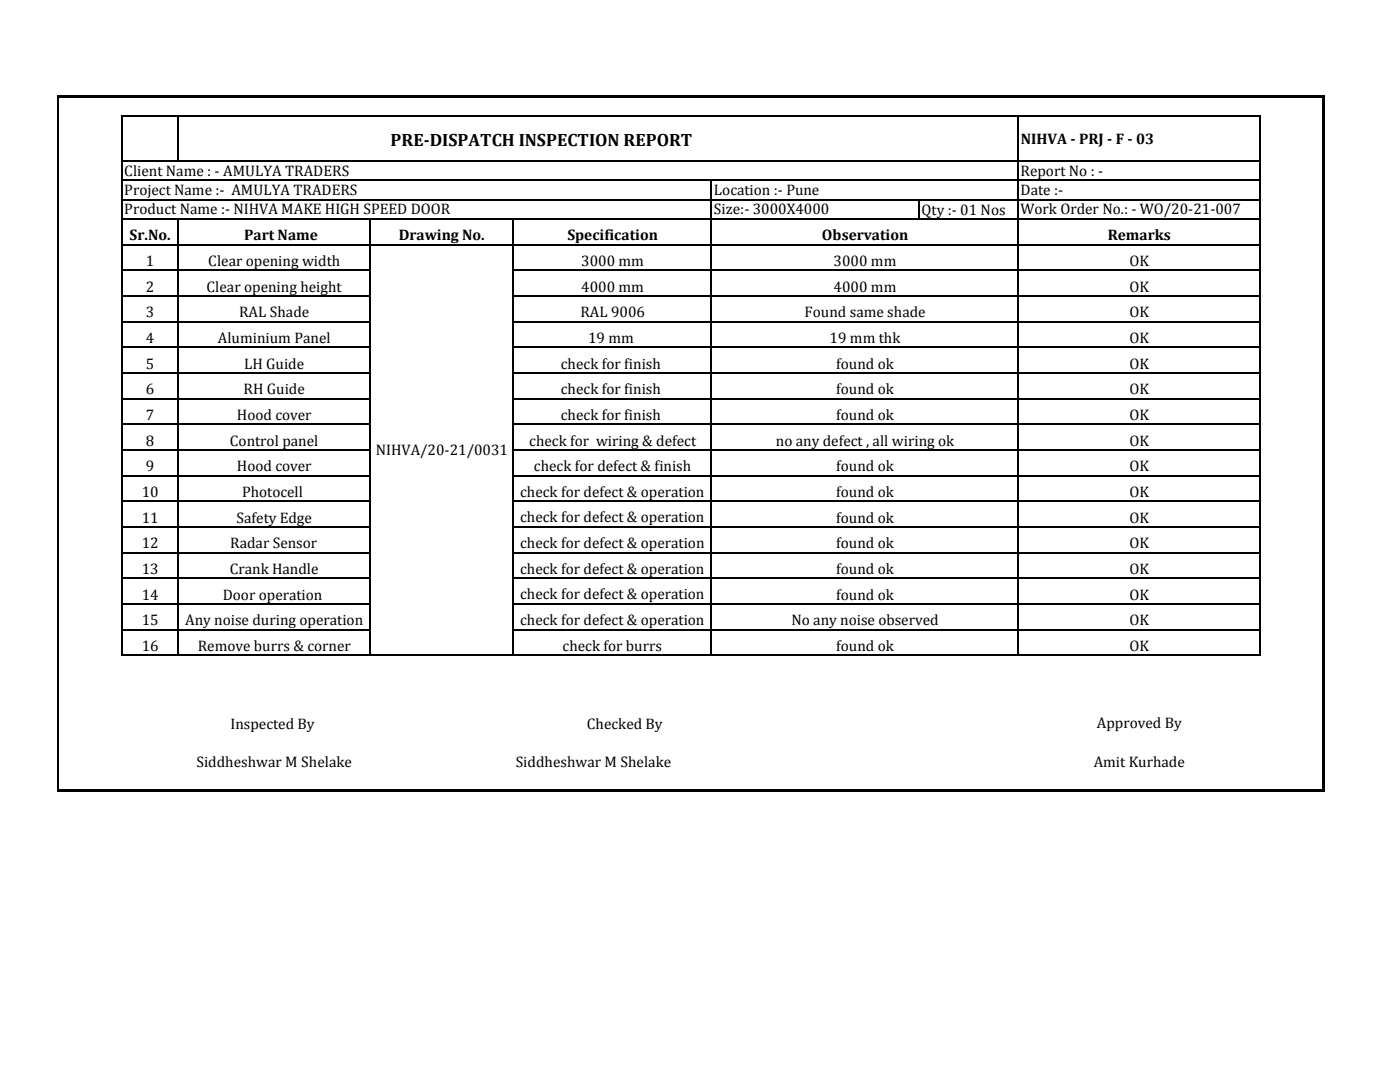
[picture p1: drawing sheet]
<svg xmlns="http://www.w3.org/2000/svg" width="279mm" height="216mm" viewBox="0 0 279 216" stroke-linecap="round" stroke-linejoin="round" font-family="sans-serif">
<defs><g id="words">
<text font-size="3.6" x="77.9" y="29">PRE-DISPATCH INSPECTION REPORT</text>
<g font-size="3">
<text x="203.7" y="28.7">NIHVA - PRJ - F - 03</text>
<text x="24.8" y="35.1">Client Name : - AMULYA TRADERS</text>
<text x="203.7" y="35.1">Report No : -</text>
<text x="24.8" y="38.9">Project Name :- AMULYA TRADERS</text>
<text x="142.5" y="38.9">Location :- Pune</text>
<text x="203.7" y="38.9">Date :-</text>
<text x="24.8" y="42.8">Product Name :- NIHVA MAKE HIGH SPEED DOOR</text>
<text x="25.9" y="47.9">Sr.No.</text>
<text x="48.7" y="47.9">Part Name</text>
<text x="79.6" y="47.9">Drawing No.</text>
<text x="113.2" y="47.9">Specification</text>
<text x="142.5" y="42.8">Size:- 3000X4000</text>
<text x="164" y="47.9">Observation</text>
<text x="183.9" y="42.9">Qty :- 01 Nos</text>
<text x="203.7" y="42.8">Work Order No.: - WO/20-21-007</text>
<text x="221.1" y="47.9">Remarks</text>
<text x="29.1" y="53">1</text>
<text x="41.6" y="53">Clear opening width</text>
<text x="116" y="53">3000 mm</text>
<text x="166.4" y="53">3000 mm</text>
<text x="225.4" y="53">OK</text>
<text x="29.1" y="58.2">2</text>
<text x="41.2" y="58.2">Clear opening height</text>
<text x="116" y="58.2">4000 mm</text>
<text x="166.4" y="58.2">4000 mm</text>
<text x="225.4" y="58.2">OK</text>
<text x="29.1" y="63.3">3</text>
<text x="47.7" y="63.3">RAL Shade</text>
<text x="115.8" y="63.3">RAL 9006</text>
<text x="160.6" y="63.3">Found same shade</text>
<text x="225.4" y="63.3">OK</text>
<text x="29.1" y="68.4">4</text>
<text x="43.5" y="68.4">Aluminium Panel</text>
<text x="117.3" y="68.4">19 mm</text>
<text x="165.6" y="68.4">19 mm thk</text>
<text x="225.4" y="68.4">OK</text>
<text x="29.1" y="73.5">5</text>
<text x="48.7" y="73.5">LH Guide</text>
<text x="111.9" y="73.5">check for finish</text>
<text x="166.9" y="73.5">found ok</text>
<text x="225.4" y="73.5">OK</text>
<text x="29.1" y="78.7">6</text>
<text x="29.1" y="83.8">7</text>
<text x="47.3" y="83.8">Hood cover</text>
<text x="48.6" y="78.7">RH Guide</text>
<text x="111.9" y="78.7">check for finish</text>
<text x="111.9" y="83.8">check for finish</text>
<text x="166.9" y="78.7">found ok</text>
<text x="166.9" y="83.8">found ok</text>
<text x="225.4" y="78.7">OK</text>
<text x="225.4" y="83.8">OK</text>
<text x="29.1" y="88.9">8</text>
<text x="45.9" y="88.9">Control panel</text>
<text x="105.6" y="88.9">check for wiring &amp; defect</text>
<text x="154.9" y="88.9">no any defect , all wiring ok</text>
<text x="225.4" y="88.9">OK</text>
<text x="29.1" y="94">9</text>
<text x="47.3" y="94">Hood cover</text>
<text x="75" y="90.8">NIHVA/20-21/0031</text>
<text x="106.6" y="94">check for defect &amp; finish</text>
<text x="166.9" y="94">found ok</text>
<text x="225.4" y="94">OK</text>
<text x="28.3" y="99.1">10</text>
<text x="48.3" y="99.1">Photocell</text>
<text x="103.8" y="99.1">check for defect &amp; operation</text>
<text x="166.9" y="99.1">found ok</text>
<text x="225.4" y="99.1">OK</text>
<text x="28.3" y="104.3">11</text>
<text x="47.2" y="104.3">Safety Edge</text>
<text x="103.8" y="104.2">check for defect &amp; operation</text>
<text x="166.9" y="104.3">found ok</text>
<text x="225.4" y="104.3">OK</text>
<text x="28.3" y="109.4">12</text>
<text x="45.9" y="109.3">Radar Sensor</text>
<text x="103.8" y="109.3">check for defect &amp; operation</text>
<text x="166.9" y="109.4">found ok</text>
<text x="225.4" y="109.4">OK</text>
<text x="28.3" y="114.5">13</text>
<text x="28.3" y="119.6">14</text>
<text x="44.5" y="119.6">Door operation</text>
<text x="45.8" y="114.5">Crank Handle</text>
<text x="103.8" y="114.5">check for defect &amp; operation</text>
<text x="103.8" y="119.6">check for defect &amp; operation</text>
<text x="166.9" y="114.5">found ok</text>
<text x="166.9" y="119.6">found ok</text>
<text x="225.4" y="114.5">OK</text>
<text x="225.4" y="119.6">OK</text>
<text x="28.3" y="124.8">15</text>
<text x="37" y="124.8">Any noise during operation</text>
<text x="103.8" y="124.7">check for defect &amp; operation</text>
<text x="157.9" y="124.8">No any noise observed</text>
<text x="225.4" y="124.8">OK</text>
<text x="28.3" y="129.9">16</text>
<text x="39.5" y="129.9">Remove burrs &amp; corner</text>
<text x="112.3" y="129.8">check for burrs</text>
<text x="166.9" y="129.9">found ok</text>
<text x="225.4" y="129.9">OK</text>
<text x="46" y="145.4">Inspected By</text>
<text x="117.1" y="145.4">Checked By</text>
<text x="218.9" y="145.3">Approved By</text>
<text x="39.2" y="153">Siddheshwar M Shelake</text>
<text x="102.9" y="153">Siddheshwar M Shelake</text>
<text x="218.3" y="153">Amit Kurhade</text>
</g>
</g></defs>
<g fill="none" stroke="#000" stroke-width=".25">
<path d="M24.3 22.9v108M24.4 23.1h227.1M24.4 32.1h227.1M24.4 36h227.1M24.4 39.8h227.1M35.4 23.2v9.1M141.9 36.1v94.8M183.4 40v3.8M203.1 23.2v107.7M251.4 23.2v107.7M24.4 53.9h49.5M24.4 59.1h49.5"/>
<path d="M24.4 43.7h227.1M24.4 48.8h227.1M35.4 43.8v87.1M73.8 43.8v87.1M102.4 43.8v87.1M102.5 53.9h149M102.5 59.1h149M24.4 64.2h49.5M24.4 69.3h49.5M24.4 74.4h49.5M24.4 79.5h49.5M102.5 64.2h149"/>
<path d="M102.5 69.3h149M102.5 74.4h149M102.5 79.5h149M24.4 84.7h49.5M24.4 89.8h49.5M24.4 94.9h49.5M102.5 84.7h149M102.5 89.8h149M102.5 94.9h149M24.4 100h49.5M24.4 105.2h49.5M24.4 110.3h49.5"/>
<path d="M24.4 115.4h49.5M102.5 100h149M102.5 105.2h149M102.5 110.3h149M102.5 115.4h149M24.4 120.5h49.5M24.4 125.6h49.5M24.4 130.8h227.1M102.5 120.5h149M102.5 125.6h149"/>
</g>
<path d="M11.6 19v139" fill="none" stroke="#000" stroke-width=".38"/>
<path d="M263.9 19.5h.5v138.5h-.5zM11.8 157.5h252.6v.5h-252.6z" fill="#000"/>
<path d="M11.8 19.3h252.6" fill="none" stroke="#000" stroke-width=".42"/>
<use href="#words"/>
</svg>
